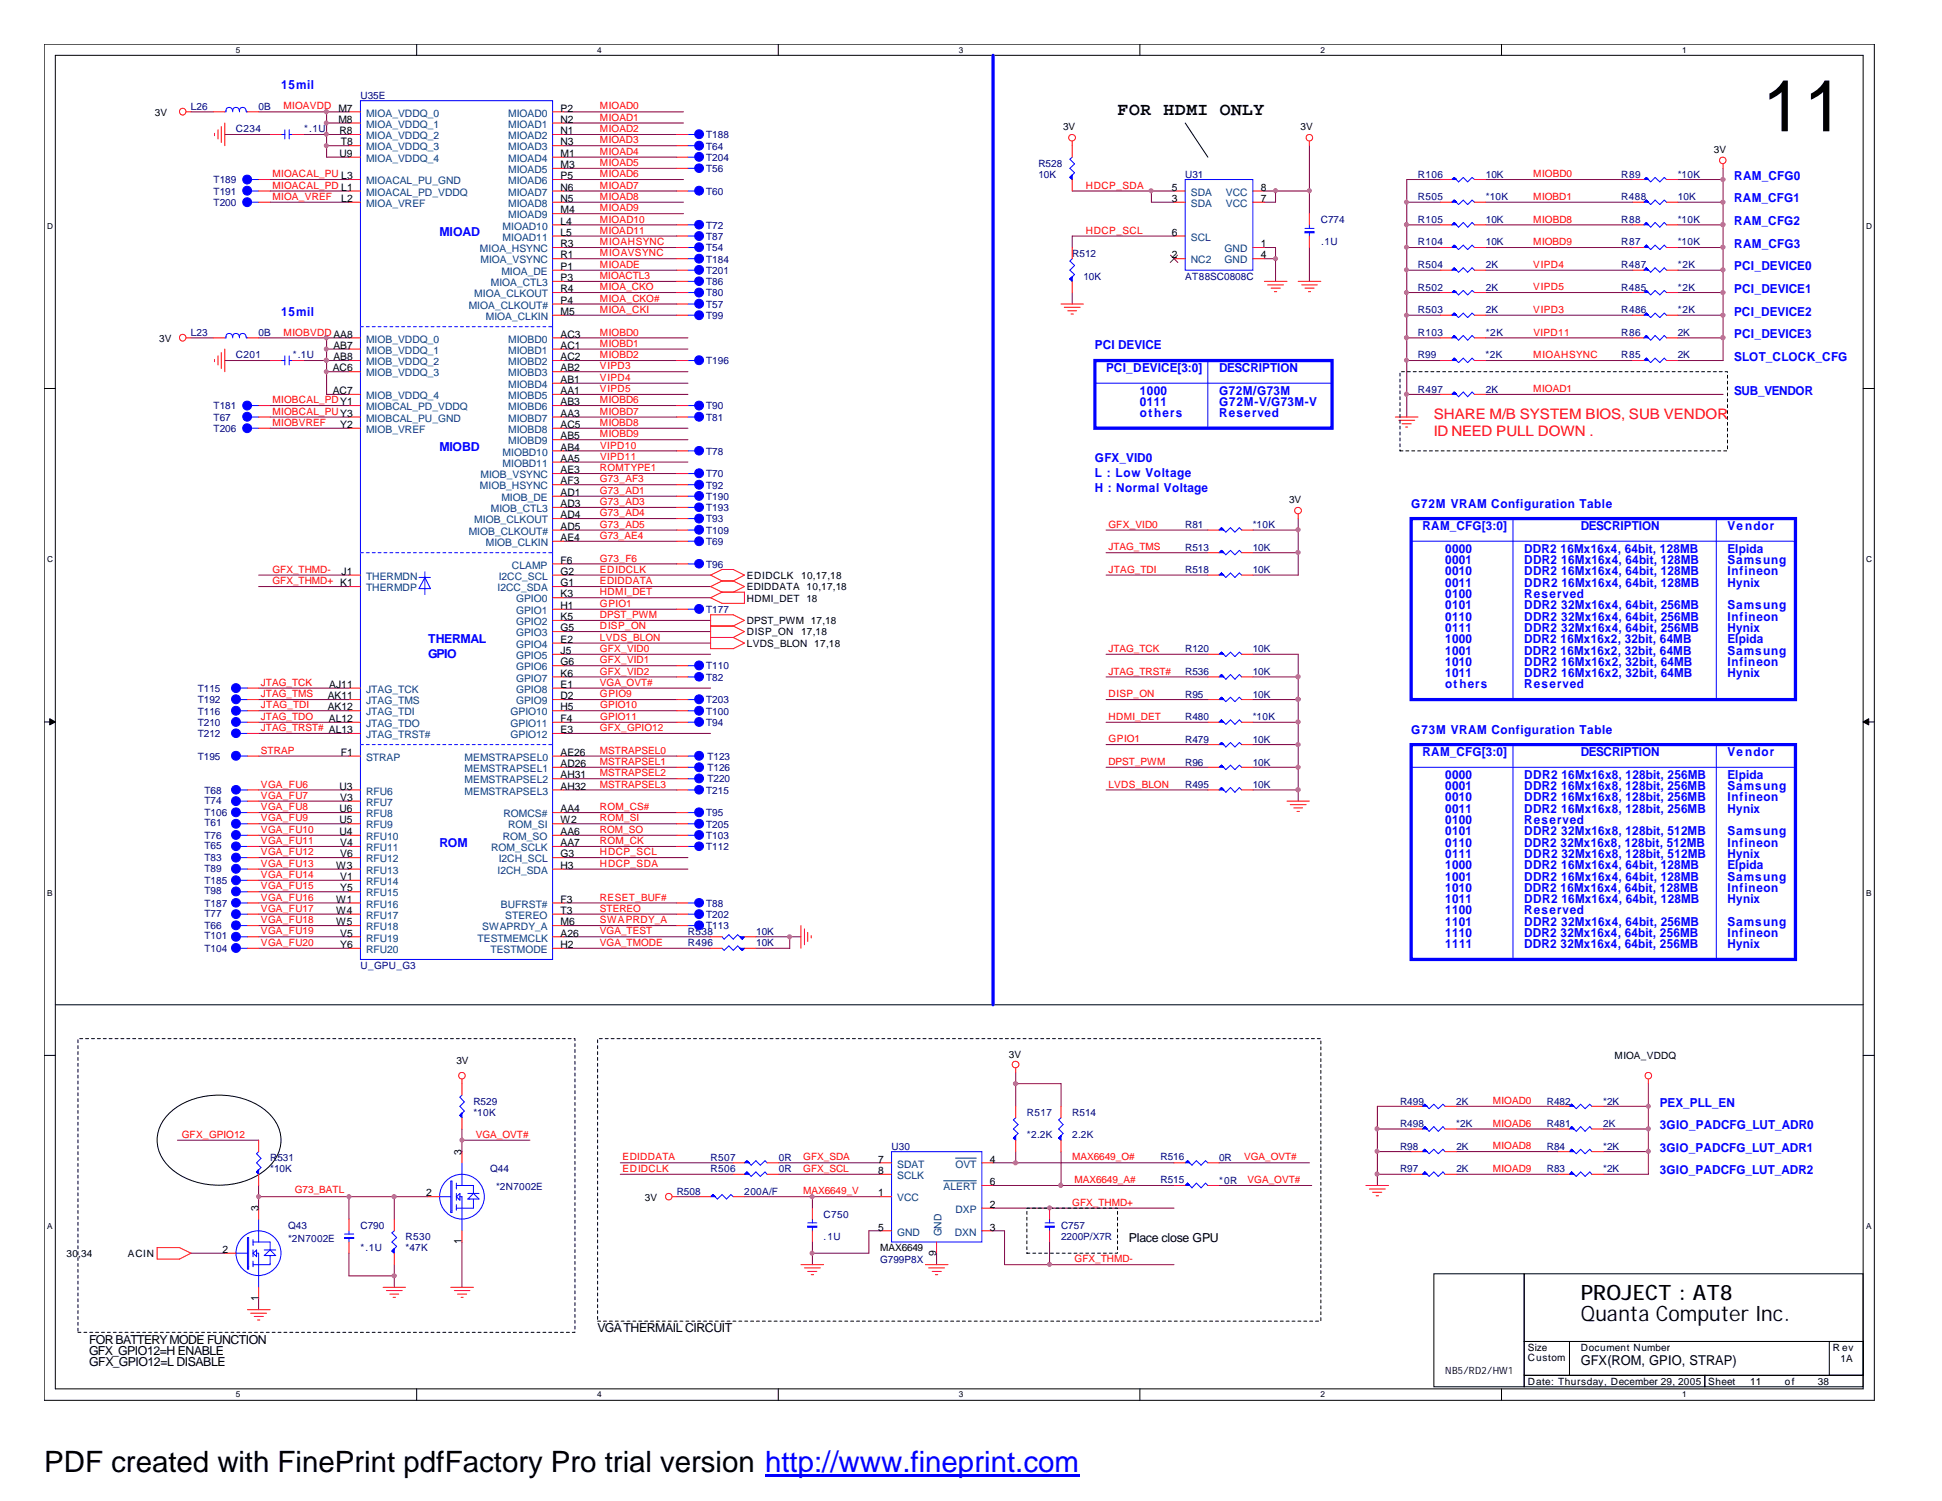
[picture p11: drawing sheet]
<svg xmlns="http://www.w3.org/2000/svg" width="279mm" height="216mm" viewBox="0 0 279 216" stroke-linecap="round" stroke-linejoin="round" font-family="sans-serif">
<defs><g id="words">
<text font-size="10.4" x="253.5" y="18.9">11</text>
<text font-size="4.2" x="6.3" y="211.7">PDF created with FinePrint pdfFactory Pro trial version http://www.fineprint.com</text>
<g font-size="3">
<text x="227.4" y="189.9">Quanta Computer Inc.</text>
<text x="227.4" y="187">PROJECT : AT8</text>
</g>
<text font-size="2.6" x="160.8" y="16.6">FOR HDMI ONLY</text>
<g font-size="2.1" fill="#f00">
<text x="206.3" y="60.2">SHARE M/B SYSTEM BIOS, SUB VENDOR</text>
<text x="206.3" y="62.7">ID NEED PULL DOWN .</text>
</g>
<text font-size="1.9" x="227.4" y="196.3">GFX(ROM, GPIO, STRAP)</text>
<g font-size="1.8" fill="#00f">
<text x="40.5" y="12.9">15mil</text>
<text x="249.5" y="29.1">RAM_CFG1</text>
<text x="249.5" y="25.9">RAM_CFG0</text>
<text x="63.2" y="34">MIOAD</text>
<text x="249.5" y="35.6">RAM_CFG3</text>
<text x="249.5" y="32.4">RAM_CFG2</text>
<text x="249.5" y="38.9">PCI_DEVICE0</text>
<text x="40.5" y="45.4">15mil</text>
<text x="249.5" y="45.4">PCI_DEVICE2</text>
<text x="249.5" y="42.1">PCI_DEVICE1</text>
<text x="157.5" y="50.2">PCI DEVICE</text>
<text x="159.1" y="53.5">PCI_DEVICE[3:0]</text>
<text x="175.4" y="53.5">DESCRIPTION</text>
<text x="249.5" y="51.9">SLOT_CLOCK_CFG</text>
<text x="249.5" y="48.6">PCI_DEVICE3</text>
<text x="164" y="58.4">0111</text>
<text x="164" y="56.8">1000</text>
<text x="164" y="60">others</text>
<text x="175.4" y="60">Reserved</text>
<text x="175.4" y="56.8">G72M/G73M</text>
<text x="175.4" y="58.4">G72M-V/G73M-V</text>
<text x="249.5" y="56.8">SUB_VENDOR</text>
<text x="63.2" y="64.9">MIOBD</text>
<text x="157.5" y="66.5">GFX_VID0</text>
<text x="157.5" y="68.6">L : Low Voltage</text>
<text x="157.5" y="70.7">H : Normal Voltage</text>
<text x="203" y="73">G72M VRAM Configuration Table</text>
<text x="204.6" y="76.2">RAM_CFG[3:0]</text>
<text x="227.4" y="76.2">DESCRIPTION</text>
<text x="248.5" y="76.2">Vendor</text>
<text x="207.9" y="81.2">0001</text>
<text x="207.9" y="79.5">0000</text>
<text x="207.9" y="82.8">0010</text>
<text x="219.3" y="79.5">DDR2 16Mx16x4, 64bit, 128MB</text>
<text x="219.3" y="82.8">DDR2 16Mx16x4, 64bit, 128MB</text>
<text x="219.3" y="81.2">DDR2 16Mx16x4, 64bit, 128MB</text>
<text x="248.5" y="81.2">Samsung</text>
<text x="248.5" y="79.5">Elpida</text>
<text x="248.5" y="82.8">Infineon</text>
<text x="207.9" y="89.3">0110</text>
<text x="207.9" y="87.6">0101</text>
<text x="207.9" y="86">0100</text>
<text x="207.9" y="84.4">0011</text>
<text x="219.3" y="86">Reserved</text>
<text x="219.3" y="87.6">DDR2 32Mx16x4, 64bit, 256MB</text>
<text x="219.3" y="84.4">DDR2 16Mx16x4, 64bit, 128MB</text>
<text x="219.3" y="89.3">DDR2 32Mx16x4, 64bit, 256MB</text>
<text x="248.5" y="84.4">Hynix</text>
<text x="248.5" y="87.6">Samsung</text>
<text x="248.5" y="89.3">Infineon</text>
<text x="61.6" y="92.5">THERMAL</text>
<text x="61.6" y="94.6">GPIO</text>
<text x="207.9" y="95.8">1010</text>
<text x="207.9" y="92.5">1000</text>
<text x="207.9" y="94.1">1001</text>
<text x="207.9" y="90.9">0111</text>
<text x="219.3" y="92.5">DDR2 16Mx16x2, 32bit, 64MB</text>
<text x="219.3" y="94.1">DDR2 16Mx16x2, 32bit, 64MB</text>
<text x="219.3" y="90.9">DDR2 32Mx16x4, 64bit, 256MB</text>
<text x="219.3" y="95.8">DDR2 16Mx16x2, 32bit, 64MB</text>
<text x="248.5" y="92.5">Elpida</text>
<text x="248.5" y="90.9">Hynix</text>
<text x="248.5" y="95.8">Infineon</text>
<text x="248.5" y="94.1">Samsung</text>
<text x="207.9" y="97.4">1011</text>
<text x="207.9" y="99">others</text>
<text x="219.3" y="99">Reserved</text>
<text x="219.3" y="97.4">DDR2 16Mx16x2, 32bit, 64MB</text>
<text x="248.5" y="97.4">Hynix</text>
<text x="203" y="105.5">G73M VRAM Configuration Table</text>
<text x="204.6" y="108.8">RAM_CFG[3:0]</text>
<text x="207.9" y="113.7">0001</text>
<text x="207.9" y="112">0000</text>
<text x="219.3" y="113.7">DDR2 16Mx16x8, 128bit, 256MB</text>
<text x="219.3" y="112">DDR2 16Mx16x8, 128bit, 256MB</text>
<text x="227.4" y="108.8">DESCRIPTION</text>
<text x="248.5" y="113.7">Samsung</text>
<text x="248.5" y="112">Elpida</text>
<text x="248.5" y="108.8">Vendor</text>
<text x="207.9" y="116.9">0011</text>
<text x="207.9" y="118.5">0100</text>
<text x="207.9" y="115.3">0010</text>
<text x="219.3" y="118.5">Reserved</text>
<text x="219.3" y="115.3">DDR2 16Mx16x8, 128bit, 256MB</text>
<text x="219.3" y="116.9">DDR2 16Mx16x8, 128bit, 256MB</text>
<text x="248.5" y="115.3">Infineon</text>
<text x="248.5" y="116.9">Hynix</text>
<text x="63.2" y="121.8">ROM</text>
<text x="207.9" y="120.1">0101</text>
<text x="207.9" y="121.8">0110</text>
<text x="207.9" y="125">1000</text>
<text x="207.9" y="123.4">0111</text>
<text x="219.3" y="125">DDR2 16Mx16x4, 64bit, 128MB</text>
<text x="219.3" y="121.8">DDR2 32Mx16x8, 128bit, 512MB</text>
<text x="219.3" y="120.1">DDR2 32Mx16x8, 128bit, 512MB</text>
<text x="219.3" y="123.4">DDR2 32Mx16x8, 128bit, 512MB</text>
<text x="248.5" y="120.1">Samsung</text>
<text x="248.5" y="123.4">Hynix</text>
<text x="248.5" y="121.8">Infineon</text>
<text x="248.5" y="125">Elpida</text>
<text x="207.9" y="128.3">1010</text>
<text x="207.9" y="126.7">1001</text>
<text x="207.9" y="131.5">1100</text>
<text x="207.9" y="129.9">1011</text>
<text x="219.3" y="126.7">DDR2 16Mx16x4, 64bit, 128MB</text>
<text x="219.3" y="129.9">DDR2 16Mx16x4, 64bit, 128MB</text>
<text x="219.3" y="128.3">DDR2 16Mx16x4, 64bit, 128MB</text>
<text x="219.3" y="131.5">Reserved</text>
<text x="248.5" y="126.7">Samsung</text>
<text x="248.5" y="128.3">Infineon</text>
<text x="248.5" y="129.9">Hynix</text>
<text x="207.9" y="136.4">1111</text>
<text x="207.9" y="133.1">1101</text>
<text x="207.9" y="134.8">1110</text>
<text x="219.3" y="136.4">DDR2 32Mx16x4, 64bit, 256MB</text>
<text x="219.3" y="133.1">DDR2 32Mx16x4, 64bit, 256MB</text>
<text x="219.3" y="134.8">DDR2 32Mx16x4, 64bit, 256MB</text>
<text x="248.5" y="133.1">Samsung</text>
<text x="248.5" y="134.8">Infineon</text>
<text x="248.5" y="136.4">Hynix</text>
<text x="238.8" y="159.2">PEX_PLL_EN</text>
<text x="238.8" y="162.4">3GIO_PADCFG_LUT_ADR0</text>
<text x="238.8" y="165.7">3GIO_PADCFG_LUT_ADR1</text>
<text x="238.8" y="168.9">3GIO_PADCFG_LUT_ADR2</text>
</g>
<g font-size="1.8">
<text x="162.4" y="178.6">Place close GPU</text>
<text x="86" y="191.6">VGATHERMAIL CIRCUIT</text>
<text x="12.8" y="193.3">FOR BATTERYMODE FUNCTION</text>
<text x="12.8" y="194.9">GFX_GPIO12=H ENABLE</text>
<text x="12.8" y="196.5">GFX_GPIO12=L DISABLE</text>
</g>
<g font-size="1.5">
<text x="48.7" y="17.7">M8</text>
<text x="80.6" y="16">P2</text>
<text x="80.6" y="17.7">N2</text>
<text x="48.9" y="19.3">R8</text>
<text x="48.9" y="22.6">U9</text>
<text x="49" y="20.9">T8</text>
<text x="80.6" y="19.3">N1</text>
<text x="80.6" y="20.9">N3</text>
<text x="80.6" y="22.6">M1</text>
<text x="49.1" y="29">L2</text>
<text x="80.6" y="24.2">M3</text>
<text x="80.6" y="25.8">P5</text>
<text x="80.6" y="27.4">N6</text>
<text x="80.6" y="29">N5</text>
<text x="168.6" y="29">3</text>
<text x="168.6" y="27.4">5</text>
<text x="181.4" y="29">7</text>
<text x="181.4" y="27.4">8</text>
<text x="80.6" y="30.7">M4</text>
<text x="80.6" y="32.3">L4</text>
<text x="80.6" y="33.9">L5</text>
<text x="80.6" y="35.6">R3</text>
<text x="168.6" y="33.9">6</text>
<text x="181.4" y="35.6">1</text>
<text x="80.6" y="38.8">P1</text>
<text x="80.6" y="37.2">R1</text>
<text x="80.6" y="40.4">P3</text>
<text x="168.6" y="37.2">2</text>
<text x="181.4" y="37.2">4</text>
<text x="80.6" y="45.3">M5</text>
<text x="80.6" y="42">R4</text>
<text x="80.6" y="43.7">P4</text>
<text x="47.9" y="53.4">AC6</text>
<text x="48" y="50.2">AB7</text>
<text x="48" y="51.8">AB8</text>
<text x="80.6" y="48.6">AC3</text>
<text x="80.6" y="50.2">AC1</text>
<text x="80.6" y="51.8">AC2</text>
<text x="80.6" y="53.4">AB2</text>
<text x="47.9" y="56.7">AC7</text>
<text x="80.6" y="55.1">AB1</text>
<text x="80.6" y="56.7">AA1</text>
<text x="80.6" y="58.3">AB3</text>
<text x="80.6" y="59.9">AA3</text>
<text x="48.9" y="61.6">Y2</text>
<text x="80.6" y="61.6">AC5</text>
<text x="80.6" y="63.2">AB5</text>
<text x="80.6" y="64.8">AB4</text>
<text x="80.6" y="71.3">AD1</text>
<text x="80.6" y="66.4">AA5</text>
<text x="80.6" y="68.1">AE3</text>
<text x="80.6" y="69.7">AF3</text>
<text x="80.6" y="77.8">AE4</text>
<text x="80.6" y="72.9">AD3</text>
<text x="80.6" y="74.5">AD4</text>
<text x="80.6" y="76.2">AD5</text>
<text x="49.1" y="82.7">J1</text>
<text x="80.6" y="82.7">G2</text>
<text x="80.6" y="81.1">F6</text>
<text x="80.6" y="85.9">K3</text>
<text x="80.6" y="87.6">H1</text>
<text x="80.6" y="89.2">K5</text>
<text x="80.6" y="84.3">G1</text>
<text x="80.6" y="90.8">G5</text>
<text x="80.6" y="92.5">E2</text>
<text x="80.6" y="94.1">J5</text>
<text x="80.6" y="95.7">G6</text>
<text x="47.2" y="100.6">AK11</text>
<text x="47.4" y="98.9">AJ11</text>
<text x="80.6" y="97.3">K6</text>
<text x="80.6" y="98.9">E1</text>
<text x="80.6" y="100.6">D2</text>
<text x="47.2" y="102.2">AK12</text>
<text x="47.3" y="103.8">AL12</text>
<text x="80.6" y="102.2">H5</text>
<text x="80.6" y="103.8">F4</text>
<text x="80.6" y="105.5">E3</text>
<text x="48.9" y="113.6">U3</text>
<text x="49" y="108.7">F1</text>
<text x="80.6" y="108.7">AE26</text>
<text x="80.6" y="110.3">AD26</text>
<text x="80.6" y="112">AH31</text>
<text x="80.6" y="113.6">AH32</text>
<text x="48.9" y="116.8">U6</text>
<text x="48.9" y="118.4">U5</text>
<text x="48.9" y="115.2">V3</text>
<text x="80.6" y="116.8">AA4</text>
<text x="80.6" y="118.4">W2</text>
<text x="48.4" y="125">W3</text>
<text x="48.9" y="120.1">U4</text>
<text x="48.9" y="121.7">V4</text>
<text x="48.9" y="123.3">V6</text>
<text x="80.6" y="123.3">G3</text>
<text x="80.6" y="120.1">AA6</text>
<text x="80.6" y="121.7">AA7</text>
<text x="80.6" y="125">H3</text>
<text x="48.4" y="129.8">W1</text>
<text x="48.4" y="131.4">W4</text>
<text x="48.9" y="126.6">V1</text>
<text x="48.9" y="128.2">Y5</text>
<text x="80.6" y="131.4">T3</text>
<text x="80.6" y="129.8">F3</text>
<text x="48.4" y="133.1">W5</text>
<text x="48.9" y="134.7">V5</text>
<text x="48.9" y="136.4">Y6</text>
<text x="80.6" y="133.1">M6</text>
<text x="80.6" y="134.7">A26</text>
<text x="80.6" y="136.4">H2</text>
<text x="66.4" y="166.1" transform="rotate(-90 66.4 166.1)">3</text>
<text x="126.3" y="167.2">7</text>
<text x="142.4" y="167.2">4</text>
<text x="61.3" y="172.1">2</text>
<text x="126.3" y="172.1">1</text>
<text x="126.3" y="168.9">8</text>
<text x="142.4" y="170.5">6</text>
<text x="142.4" y="173.7">2</text>
<text x="37.2" y="174.2" transform="rotate(-90 37.2 174.2)">3</text>
<text x="66.4" y="179" transform="rotate(-90 66.4 179)">1</text>
<text x="126.3" y="177">5</text>
<text x="142.4" y="177">3</text>
<text x="32" y="180.2">2</text>
<text x="134.7" y="180.6" transform="rotate(-90 134.7 180.6)">9</text>
<text x="37.2" y="187.1" transform="rotate(-90 37.2 187.1)">1</text>
</g>
<g font-size="1.5" fill="#004080">
<text x="52.7" y="16.8">MIOA_VDDQ_0</text>
<text x="73.1" y="16.8">MIOAD0</text>
<text x="52.7" y="18.4">MIOA_VDDQ_1</text>
<text x="52.7" y="20">MIOA_VDDQ_2</text>
<text x="52.7" y="21.6">MIOA_VDDQ_3</text>
<text x="52.7" y="23.3">MIOA_VDDQ_4</text>
<text x="73.1" y="18.4">MIOAD1</text>
<text x="73.1" y="20">MIOAD2</text>
<text x="73.1" y="21.6">MIOAD3</text>
<text x="73.1" y="23.3">MIOAD4</text>
<text x="52.7" y="28.2">MIOACAL_PD_VDDQ</text>
<text x="52.7" y="26.5">MIOACAL_PU_GND</text>
<text x="52.7" y="29.8">MIOA_VREF</text>
<text x="73.1" y="24.9">MIOAD5</text>
<text x="73.1" y="26.5">MIOAD6</text>
<text x="73.1" y="28.2">MIOAD7</text>
<text x="73.1" y="29.8">MIOAD8</text>
<text x="171.3" y="29.8">SDA</text>
<text x="171.3" y="28.2">SDA</text>
<text x="176.4" y="29.8">VCC</text>
<text x="176.4" y="28.2">VCC</text>
<text x="72.3" y="33">MIOAD10</text>
<text x="72.3" y="34.6">MIOAD11</text>
<text x="73.1" y="31.4">MIOAD9</text>
<text x="171.3" y="34.6">SCL</text>
<text x="69" y="36.3">MIOA_HSYNC</text>
<text x="69.1" y="37.9">MIOA_VSYNC</text>
<text x="70.6" y="41.1">MIOA_CTL3</text>
<text x="72.1" y="39.5">MIOA_DE</text>
<text x="171.3" y="37.9">NC2</text>
<text x="176.2" y="36.3">GND</text>
<text x="176.2" y="37.9">GND</text>
<text x="67.4" y="44.4">MIOA_CLKOUT#</text>
<text x="68.2" y="42.8">MIOA_CLKOUT</text>
<text x="69.9" y="46">MIOA_CLKIN</text>
<text x="52.7" y="49.3">MIOB_VDDQ_0</text>
<text x="52.7" y="50.9">MIOB_VDDQ_1</text>
<text x="52.7" y="52.5">MIOB_VDDQ_2</text>
<text x="73.1" y="49.3">MIOBD0</text>
<text x="73.1" y="50.9">MIOBD1</text>
<text x="73.1" y="52.5">MIOBD2</text>
<text x="52.7" y="54.1">MIOB_VDDQ_3</text>
<text x="52.7" y="57.4">MIOB_VDDQ_4</text>
<text x="52.7" y="59">MIOBCAL_PD_VDDQ</text>
<text x="73.1" y="54.1">MIOBD3</text>
<text x="73.1" y="55.8">MIOBD4</text>
<text x="73.1" y="57.4">MIOBD5</text>
<text x="73.1" y="59">MIOBD6</text>
<text x="52.7" y="60.7">MIOBCAL_PU_GND</text>
<text x="52.7" y="62.3">MIOB_VREF</text>
<text x="72.3" y="65.5">MIOBD10</text>
<text x="73.1" y="60.7">MIOBD7</text>
<text x="73.1" y="62.3">MIOBD8</text>
<text x="73.1" y="63.9">MIOBD9</text>
<text x="69" y="70.4">MIOB_HSYNC</text>
<text x="69.1" y="68.8">MIOB_VSYNC</text>
<text x="72.3" y="67.1">MIOBD11</text>
<text x="67.4" y="76.9">MIOB_CLKOUT#</text>
<text x="68.2" y="75.3">MIOB_CLKOUT</text>
<text x="70.6" y="73.7">MIOB_CTL3</text>
<text x="72.1" y="72.1">MIOB_DE</text>
<text x="52.7" y="83.4">THERMDN</text>
<text x="69.9" y="78.5">MIOB_CLKIN</text>
<text x="71.8" y="83.4">I2CC_SCL</text>
<text x="73.7" y="81.8">CLAMP</text>
<text x="52.7" y="85">THERMDP</text>
<text x="71.6" y="85">I2CC_SDA</text>
<text x="74.3" y="86.7">GPIO0</text>
<text x="74.3" y="88.3">GPIO1</text>
<text x="74.3" y="89.9">GPIO2</text>
<text x="74.3" y="91.5">GPIO3</text>
<text x="74.3" y="93.2">GPIO4</text>
<text x="74.3" y="94.8">GPIO5</text>
<text x="52.7" y="99.7">JTAG_TCK</text>
<text x="52.7" y="101.3">JTAG_TMS</text>
<text x="74.3" y="96.4">GPIO6</text>
<text x="74.3" y="98">GPIO7</text>
<text x="74.3" y="99.7">GPIO8</text>
<text x="74.3" y="101.3">GPIO9</text>
<text x="52.7" y="102.9">JTAG_TDI</text>
<text x="52.7" y="104.6">JTAG_TDO</text>
<text x="52.7" y="106.2">JTAG_TRST#</text>
<text x="73.4" y="102.9">GPIO10</text>
<text x="73.4" y="104.6">GPIO11</text>
<text x="73.4" y="106.2">GPIO12</text>
<text x="52.7" y="109.4">STRAP</text>
<text x="66.8" y="109.4">MEMSTRAPSEL0</text>
<text x="66.8" y="111">MEMSTRAPSEL1</text>
<text x="66.8" y="112.7">MEMSTRAPSEL2</text>
<text x="52.7" y="114.3">RFU6</text>
<text x="52.7" y="115.9">RFU7</text>
<text x="52.7" y="117.6">RFU8</text>
<text x="52.7" y="119.2">RFU9</text>
<text x="66.8" y="114.3">MEMSTRAPSEL3</text>
<text x="72.4" y="117.6">ROMCS#</text>
<text x="73.1" y="119.2">ROM_SI</text>
<text x="52.7" y="120.8">RFU10</text>
<text x="52.7" y="122.4">RFU11</text>
<text x="52.7" y="124">RFU12</text>
<text x="52.7" y="125.7">RFU13</text>
<text x="70.7" y="122.4">ROM_SCLK</text>
<text x="71.6" y="125.7">I2CH_SDA</text>
<text x="71.8" y="124">I2CH_SCL</text>
<text x="72.3" y="120.8">ROM_SO</text>
<text x="52.7" y="127.3">RFU14</text>
<text x="52.7" y="128.9">RFU15</text>
<text x="52.7" y="130.6">RFU16</text>
<text x="72.1" y="130.6">BUFRST#</text>
<text x="52.7" y="132.2">RFU17</text>
<text x="52.7" y="133.8">RFU18</text>
<text x="52.7" y="135.4">RFU19</text>
<text x="52.7" y="137.1">RFU20</text>
<text x="68.7" y="135.4">TESTMEMCLK</text>
<text x="69.4" y="133.8">SWAPRDY_A</text>
<text x="70.6" y="137.1">TESTMODE</text>
<text x="72.7" y="132.2">STEREO</text>
<text x="129.1" y="167.9">SDAT</text>
<text x="137.5" y="167.9">OVT</text>
<text x="129.1" y="172.8">VCC</text>
<text x="129.1" y="169.6">SCLK</text>
<text x="135.8" y="171.2">ALERT</text>
<text x="129.1" y="177.7">GND</text>
<text x="135.5" y="177.8" transform="rotate(-90 135.5 177.8)">GND</text>
<text x="137.4" y="177.7">DXN</text>
<text x="137.5" y="174.5">DXP</text>
</g>
<g font-size="1.4">
<text x="22.3" y="16.6">3V</text>
<text x="153" y="18.8">3V</text>
<text x="187.1" y="18.8">3V</text>
<text x="246.6" y="22">3V</text>
<text x="22.9" y="49.1">3V</text>
<text x="185.5" y="72.4">3V</text>
<text x="107.4" y="83.3">EDIDCLK</text>
<text x="115.3" y="83.3">10,17,18</text>
<text x="107.4" y="86.5">HDMI_DET 18</text>
<text x="107.4" y="89.8">DPST_PWM 17,18</text>
<text x="107.4" y="84.9">EDIDDATA 10,17,18</text>
<text x="107.4" y="93">LVDS_BLON 17,18</text>
<text x="107.4" y="91.4">DISP_ON</text>
<text x="115.2" y="91.4">17,18</text>
<text x="65.7" y="153">3V</text>
<text x="145.2" y="152.2">3V</text>
<text x="232.3" y="152.4">MIOA_VDDQ</text>
<text x="92.8" y="172.7">3V</text>
<text x="9.6" y="180.8">30</text>
<text x="11.3" y="180.8">,34</text>
<text x="18.4" y="180.8">ACIN</text>
<text x="126.6" y="180">MAX6649</text>
<text x="207.9" y="197.6">NB5/RD2/HW1</text>
<text x="219.8" y="195.7">Custom</text>
<text x="219.8" y="194.3">Size</text>
<text x="227.4" y="194.3">Document Number</text>
<text x="263.7" y="194.3">R ev</text>
<text x="264.8" y="195.9">1A</text>
<text x="219.8" y="199.2">Date: Thursday, December 29, 2005 Sheet</text>
<text x="251.8" y="199.2">11</text>
<text x="256.8" y="199.2">of</text>
<text x="261.5" y="199.2">38</text>
</g>
<g font-size="1.4" fill="#000080">
<text x="27.5" y="15.8">L26</text>
<text x="37.2" y="15.8">0B</text>
<text x="51.9" y="14.2">U35E</text>
<text x="34" y="19">C234</text>
<text x="43.8" y="19">*.1U</text>
<text x="101.6" y="23.1">T204</text>
<text x="101.6" y="19.9">T188</text>
<text x="101.6" y="21.5">T64</text>
<text x="149.4" y="24">R528</text>
<text x="30.7" y="28">T191</text>
<text x="30.7" y="29.6">T200</text>
<text x="30.7" y="26.4">T189</text>
<text x="101.6" y="24.8">T56</text>
<text x="101.6" y="28">T60</text>
<text x="149.4" y="25.6">10K</text>
<text x="170.5" y="25.6">U31</text>
<text x="204" y="25.6">R106</text>
<text x="204" y="28.8">R505</text>
<text x="213.8" y="25.6">10K</text>
<text x="213.8" y="28.8">*10K</text>
<text x="233.3" y="28.8">R488</text>
<text x="233.3" y="25.6">R89</text>
<text x="241.4" y="25.6">*10K</text>
<text x="241.4" y="28.8">10K</text>
<text x="101.6" y="32.9">T72</text>
<text x="101.6" y="34.5">T87</text>
<text x="190" y="32.1">C774</text>
<text x="190.1" y="35.3">.1U</text>
<text x="204" y="32.1">R105</text>
<text x="204" y="35.3">R104</text>
<text x="213.8" y="32.1">10K</text>
<text x="213.8" y="35.3">10K</text>
<text x="233.3" y="35.3">R87</text>
<text x="233.3" y="32.1">R88</text>
<text x="241.4" y="35.3">*10K</text>
<text x="241.4" y="32.1">*10K</text>
<text x="101.6" y="39.4">T201</text>
<text x="101.6" y="36.2">T54</text>
<text x="101.6" y="37.8">T184</text>
<text x="101.6" y="41">T86</text>
<text x="154.3" y="37">R512</text>
<text x="155.9" y="40.2">10K</text>
<text x="170.5" y="40.2">AT88SC0808C</text>
<text x="204" y="41.8">R502</text>
<text x="204" y="38.6">R504</text>
<text x="213.8" y="41.8">2K</text>
<text x="213.8" y="38.6">2K</text>
<text x="233.3" y="41.8">R485</text>
<text x="233.3" y="38.6">R487</text>
<text x="241.4" y="41.8">*2K</text>
<text x="241.4" y="38.6">*2K</text>
<text x="101.6" y="45.9">T99</text>
<text x="101.6" y="42.6">T80</text>
<text x="101.6" y="44.3">T57</text>
<text x="204" y="45.1">R503</text>
<text x="213.8" y="45.1">2K</text>
<text x="233.3" y="45.1">R486</text>
<text x="241.4" y="45.1">*2K</text>
<text x="27.5" y="48.3">L23</text>
<text x="34" y="51.6">C201</text>
<text x="37.2" y="48.3">0B</text>
<text x="42.1" y="51.6">*.1U</text>
<text x="101.6" y="52.4">T196</text>
<text x="204" y="48.3">R103</text>
<text x="204" y="51.6">R99</text>
<text x="213.7" y="51.6">*2K</text>
<text x="213.8" y="48.3">*2K</text>
<text x="233.3" y="51.6">R85</text>
<text x="233.3" y="48.3">R86</text>
<text x="241.4" y="51.6">2K</text>
<text x="241.4" y="48.3">2K</text>
<text x="30.7" y="58.9">T181</text>
<text x="101.6" y="58.9">T90</text>
<text x="204" y="56.5">R497</text>
<text x="213.8" y="56.5">2K</text>
<text x="30.7" y="60.5">T67</text>
<text x="30.7" y="62.1">T206</text>
<text x="101.6" y="65.4">T78</text>
<text x="101.6" y="60.5">T81</text>
<text x="101.6" y="71.9">T190</text>
<text x="101.6" y="70.3">T92</text>
<text x="101.6" y="68.7">T70</text>
<text x="101.6" y="75.1">T93</text>
<text x="101.6" y="73.5">T193</text>
<text x="101.6" y="76.8">T109</text>
<text x="170.5" y="75.9">R81</text>
<text x="180.2" y="75.9">*10K</text>
<text x="101.6" y="81.7">T96</text>
<text x="101.6" y="78.4">T69</text>
<text x="170.5" y="79.2">R513</text>
<text x="170.5" y="82.5">R518</text>
<text x="180.2" y="79.2">10K</text>
<text x="180.2" y="82.5">10K</text>
<text x="101.6" y="88.1">T177</text>
<text x="170.5" y="93.9">R120</text>
<text x="180.2" y="93.9">10K</text>
<text x="28.4" y="99.5">T115</text>
<text x="28.4" y="101.2">T192</text>
<text x="101.6" y="101.2">T203</text>
<text x="101.6" y="97.9">T82</text>
<text x="101.6" y="96.3">T110</text>
<text x="170.5" y="97.1">R536</text>
<text x="170.5" y="100.3">R95</text>
<text x="180.2" y="97.1">10K</text>
<text x="180.2" y="100.3">10K</text>
<text x="28.4" y="106">T212</text>
<text x="28.4" y="104.4">T210</text>
<text x="28.4" y="102.8">T116</text>
<text x="101.6" y="102.8">T100</text>
<text x="101.6" y="104.4">T94</text>
<text x="170.5" y="106.8">R479</text>
<text x="170.5" y="103.6">R480</text>
<text x="180.2" y="106.8">10K</text>
<text x="180.2" y="103.6">*10K</text>
<text x="28.4" y="109.3">T195</text>
<text x="101.8" y="110.9">T126</text>
<text x="101.8" y="109.3">T123</text>
<text x="101.8" y="112.5">T220</text>
<text x="170.5" y="110.1">R96</text>
<text x="170.5" y="113.4">R495</text>
<text x="180.2" y="113.4">10K</text>
<text x="180.2" y="110.1">10K</text>
<text x="29.4" y="115.6">T74</text>
<text x="29.4" y="117.4">T106</text>
<text x="29.4" y="114.2">T68</text>
<text x="29.4" y="118.9">T61</text>
<text x="101.6" y="119">T205</text>
<text x="101.6" y="114.2">T215</text>
<text x="101.6" y="117.4">T95</text>
<text x="29.4" y="122.1">T65</text>
<text x="29.4" y="123.9">T83</text>
<text x="29.4" y="120.6">T76</text>
<text x="29.4" y="125.4">T89</text>
<text x="101.6" y="122.3">T112</text>
<text x="101.6" y="120.6">T103</text>
<text x="29.4" y="128.7">T98</text>
<text x="29.4" y="131.9">T77</text>
<text x="29.4" y="130.4">T187</text>
<text x="29.4" y="127.2">T185</text>
<text x="101.6" y="130.4">T88</text>
<text x="29.4" y="136.9">T104</text>
<text x="29.4" y="133.7">T66</text>
<text x="29.4" y="135.1">T101</text>
<text x="99" y="136.1">R496</text>
<text x="99" y="134.5">R538</text>
<text x="101.6" y="132">T202</text>
<text x="101.6" y="133.7">T113</text>
<text x="108.8" y="136.1">10K</text>
<text x="108.8" y="134.5">10K</text>
<text x="51.9" y="139.4">U_GPU_G3</text>
<text x="68.1" y="158.9">R529</text>
<text x="68.1" y="160.5">*10K</text>
<text x="147.7" y="160.5">R517</text>
<text x="154.3" y="160.5">R514</text>
<text x="201.4" y="158.9">R499</text>
<text x="209.5" y="158.9">2K</text>
<text x="222.5" y="158.9">R482</text>
<text x="230.6" y="158.9">*2K</text>
<text x="38.9" y="167">R531</text>
<text x="102.2" y="167">R507</text>
<text x="112" y="167">0R</text>
<text x="128.3" y="165.4">U30</text>
<text x="147.7" y="163.7">*2.2K</text>
<text x="154.3" y="163.7">2.2K</text>
<text x="167" y="166.8">R516</text>
<text x="175.4" y="167">0R</text>
<text x="201.4" y="165.4">R98</text>
<text x="201.4" y="162.1">R498</text>
<text x="209.5" y="162.1">*2K</text>
<text x="209.5" y="165.4">2K</text>
<text x="222.5" y="165.4">R84</text>
<text x="222.5" y="162.1">R481</text>
<text x="230.6" y="162.1">2K</text>
<text x="230.7" y="165.4">*2K</text>
<text x="38.9" y="168.6">*10K</text>
<text x="70.5" y="168.6">Q44</text>
<text x="71.4" y="171.2">*2N7002E</text>
<text x="97.4" y="171.9">R508</text>
<text x="102.2" y="168.6">R506</text>
<text x="107.1" y="171.9">200A/F</text>
<text x="112" y="168.6">0R</text>
<text x="167" y="170.1">R515</text>
<text x="175.4" y="170.3">*0R</text>
<text x="201.4" y="168.6">R97</text>
<text x="209.5" y="168.6">2K</text>
<text x="222.5" y="168.6">R83</text>
<text x="230.7" y="168.6">*2K</text>
<text x="41.4" y="176.7">Q43</text>
<text x="41.4" y="178.7">*2N7002E</text>
<text x="51.9" y="176.7">C790</text>
<text x="58.3" y="178.4">R530</text>
<text x="118.5" y="175.1">C750</text>
<text x="118.5" y="178.4">.1U</text>
<text x="152.7" y="176.7">C757</text>
<text x="152.7" y="178.4">2200P/X7R</text>
<text x="51.9" y="180">*.1U</text>
<text x="58.3" y="180">*47K</text>
<text x="126.6" y="181.6">G799P8X</text>
</g>
<g font-size="1.4" fill="#f00">
<text x="40.8" y="15.7">MIOAVDD M7</text>
<text x="86.3" y="17.4">MIOAD1</text>
<text x="86.3" y="15.7">MIOAD0</text>
<text x="86.3" y="23.9">MIOAD5</text>
<text x="86.3" y="22.3">MIOAD4</text>
<text x="86.3" y="20.6">MIOAD3</text>
<text x="86.3" y="19">MIOAD2</text>
<text x="39.2" y="27.1">MIOACAL_PD L1</text>
<text x="39.2" y="25.5">MIOACAL_PU L3</text>
<text x="39.2" y="28.7">MIOA_VREF</text>
<text x="86.3" y="28.7">MIOAD8</text>
<text x="86.3" y="25.5">MIOAD6</text>
<text x="86.3" y="27.1">MIOAD7</text>
<text x="156.2" y="27.1">HDCP_SDA</text>
<text x="220.6" y="28.7">MIOBD1</text>
<text x="220.6" y="25.5">MIOBD0</text>
<text x="86.3" y="35.3">MIOAHSYNC</text>
<text x="86.3" y="33.6">MIOAD11</text>
<text x="86.3" y="32">MIOAD10</text>
<text x="86.3" y="30.4">MIOAD9</text>
<text x="156.2" y="33.6">HDCP_SCL</text>
<text x="220.6" y="35.3">MIOBD9</text>
<text x="220.6" y="32">MIOBD8</text>
<text x="86.3" y="40.1">MIOACTL3</text>
<text x="86.3" y="38.5">MIOADE</text>
<text x="86.3" y="41.7">MIOA_CKO</text>
<text x="86.3" y="36.9">MIOAVSYNC</text>
<text x="220.6" y="38.5">VIPD4</text>
<text x="220.6" y="41.7">VIPD5</text>
<text x="86.3" y="45">MIOA_CKI</text>
<text x="86.3" y="43.4">MIOA_CKO#</text>
<text x="220.6" y="45">VIPD3</text>
<text x="40.8" y="48.3">MIOBVDD AA8</text>
<text x="86.3" y="48.3">MIOBD0</text>
<text x="86.3" y="49.9">MIOBD1</text>
<text x="86.3" y="51.5">MIOBD2</text>
<text x="86.3" y="53.1">VIPD3</text>
<text x="220.6" y="51.5">MIOAHSYNC</text>
<text x="220.6" y="48.3">VIPD11</text>
<text x="39.2" y="58">MIOBCAL_PDY1</text>
<text x="39.2" y="59.6">MIOBCAL_PUY3</text>
<text x="86.3" y="59.6">MIOBD7</text>
<text x="86.3" y="54.8">VIPD4</text>
<text x="86.3" y="56.4">VIPD5</text>
<text x="86.3" y="58">MIOBD6</text>
<text x="220.6" y="56.4">MIOAD1</text>
<text x="39.2" y="61.3">MIOBVREF</text>
<text x="86.3" y="62.9">MIOBD9</text>
<text x="86.3" y="61.3">MIOBD8</text>
<text x="86.4" y="64.5">VIPD10</text>
<text x="86.3" y="71">G73_AD1</text>
<text x="86.3" y="67.8">ROMTYPE1</text>
<text x="86.3" y="69.4">G73_AF3</text>
<text x="86.4" y="66.1">VIPD11</text>
<text x="86.3" y="74.3">G73_AD4</text>
<text x="86.3" y="77.5">G73_AE4</text>
<text x="86.3" y="72.6">G73_AD3</text>
<text x="86.3" y="75.9">G73_AD5</text>
<text x="159.5" y="75.9">GFX_VID0</text>
<text x="39.2" y="82.4">GFX_THMD-</text>
<text x="86.3" y="82.4">EDIDCLK</text>
<text x="86.3" y="80.8">G73_F6</text>
<text x="159.5" y="79.2">JTAG_TMS</text>
<text x="159.5" y="82.4">JTAG_TDI</text>
<text x="39.2" y="84">GFX_THMD+ K1</text>
<text x="86.3" y="84">EDIDDATA</text>
<text x="86.3" y="88.9">DPST_PWM</text>
<text x="86.3" y="87.3">GPIO1</text>
<text x="86.3" y="85.6">HDMI_DET</text>
<text x="86.3" y="93.8">GFX_VID0</text>
<text x="86.3" y="92.2">LVDS_BLON</text>
<text x="86.3" y="95.4">GFX_VID1</text>
<text x="86.3" y="90.5">DISP_ON</text>
<text x="159.5" y="93.8">JTAG_TCK</text>
<text x="37.5" y="101.9">JTAG_TDI</text>
<text x="37.5" y="98.6">JTAG_TCK</text>
<text x="37.5" y="100.3">JTAG_TMS</text>
<text x="86.3" y="100.3">GPIO9</text>
<text x="86.3" y="97">GFX_VID2</text>
<text x="86.3" y="98.6">VGA_OVT#</text>
<text x="86.4" y="101.9">GPIO10</text>
<text x="159.5" y="100.3">DISP_ON</text>
<text x="159.5" y="97">JTAG_TRST#</text>
<text x="37.5" y="105.2">JTAG_TRST# AL13</text>
<text x="37.5" y="103.5">JTAG_TDO</text>
<text x="86.3" y="105.2">GFX_GPIO12</text>
<text x="86.4" y="103.5">GPIO11</text>
<text x="159.5" y="103.5">HDMI_DET</text>
<text x="159.5" y="106.8">GPIO1</text>
<text x="37.5" y="113.3">VGA_FU6</text>
<text x="37.5" y="108.4">STRAP</text>
<text x="86.3" y="110">MSTRAPSEL1</text>
<text x="86.3" y="108.4">MSTRAPSEL0</text>
<text x="86.3" y="113.3">MSTRAPSEL3</text>
<text x="86.3" y="111.7">MSTRAPSEL2</text>
<text x="159.5" y="110">DPST_PWM</text>
<text x="159.5" y="113.3">LVDS_BLON</text>
<text x="37.5" y="119.8">VGA_FU10</text>
<text x="37.5" y="118.2">VGA_FU9</text>
<text x="37.5" y="116.5">VGA_FU8</text>
<text x="37.5" y="114.9">VGA_FU7</text>
<text x="86.3" y="118.2">ROM_SI</text>
<text x="86.3" y="116.5">ROM_CS#</text>
<text x="86.3" y="119.8">ROM_SO</text>
<text x="37.5" y="124.7">VGA_FU13</text>
<text x="37.5" y="123">VGA_FU12</text>
<text x="37.5" y="121.4">VGA_FU11</text>
<text x="86.3" y="121.4">ROM_CK</text>
<text x="86.3" y="124.7">HDCP_SDA</text>
<text x="86.3" y="123">HDCP_SCL</text>
<text x="37.5" y="129.5">VGA_FU16</text>
<text x="37.5" y="127.9">VGA_FU15</text>
<text x="37.5" y="126.3">VGA_FU14</text>
<text x="37.5" y="131.1">VGA_FU17</text>
<text x="86.3" y="129.5">RESET_BUF#</text>
<text x="86.3" y="131.1">STEREO</text>
<text x="37.5" y="134.4">VGA_FU19</text>
<text x="37.5" y="136.1">VGA_FU20</text>
<text x="37.5" y="132.8">VGA_FU18</text>
<text x="86.3" y="132.8">SWAPRDY_A</text>
<text x="86.3" y="134.4">VGA_TEST</text>
<text x="86.3" y="136.1">VGA_TMODE</text>
<text x="214.8" y="158.8">MIOAD0</text>
<text x="26.2" y="163.7">GFX_GPIO12</text>
<text x="68.5" y="163.7">VGA_OVT#</text>
<text x="89.6" y="166.9">EDIDDATA</text>
<text x="115.6" y="166.9">GFX_SDA</text>
<text x="154.3" y="166.9">MAX6649_O#</text>
<text x="179" y="166.9">VGA_OVT#</text>
<text x="214.8" y="165.3">MIOAD8</text>
<text x="214.8" y="162.1">MIOAD6</text>
<text x="42.4" y="171.7">G73_BATL</text>
<text x="89.6" y="168.6">EDIDCLK</text>
<text x="115.6" y="168.6">GFX_SCL</text>
<text x="115.6" y="171.8">MAX6649_V</text>
<text x="154.3" y="173.4">GFX_THMD+</text>
<text x="154.6" y="170.2">MAX6649_A#</text>
<text x="179.5" y="170.2">VGA_OVT#</text>
<text x="214.8" y="168.6">MIOAD9</text>
<text x="154.6" y="181.6">GFX_THMD-</text>
</g>
<g font-size="1.2">
<text x="34" y="7.6">5</text>
<text x="85.9" y="7.6">4</text>
<text x="138" y="7.6">3</text>
<text x="190" y="7.6">2</text>
<text x="242" y="7.6">1</text>
<text x="6.8" y="33">D</text>
<text x="268.5" y="33">D</text>
<text x="6.8" y="80.9">C</text>
<text x="268.5" y="80.9">C</text>
<text x="6.8" y="128.9">B</text>
<text x="268.5" y="128.9">B</text>
<text x="6.8" y="176.8">A</text>
<text x="268.5" y="176.8">A</text>
<text x="34" y="201">5</text>
<text x="85.9" y="201">4</text>
<text x="138" y="201">3</text>
<text x="190" y="201">2</text>
<text x="242" y="201">1</text>
</g>
</g></defs>
<g fill="none" stroke="#000" stroke-width=".14">
<path d="M6.3 6.3h263.4v195.1h-263.4zM8 8h260.1v191.8h-260.1zM59.9 6.3v1.7M112 6.3v1.7M164 6.3v1.7M170.5 17.7l3.3 4.9M216 6.3v1.7M6.3 55.9h1.7M268.1 55.9h1.6M6.3 103.8h1.7M268.1 103.8h1.6M6.3 151.8h1.7"/>
<path d="M8 144.5h260.1M268.1 151.8h1.6M24 160.5a10.6 10.6 0 0 1 9.9-2.7 8.1 8.1 0 0 1 6.2 4.5 5.2 5.2 0 0 1-1.9 5.9 11.2 11.2 0 0 1-13.4 0 5.2 5.2 0 0 1-.8-7.7zM59.9 199.8v1.6M112 199.8v1.6M164 199.8v1.6M206.3 183.2h13v16.3h-13zM216 199.8v1.6M219.3 183.2h48.8v9.8h-48.8zM219.3 193h6.5v4.8h-6.5zM219.3 197.8h26v1.7h-26zM225.8 193h42.3v4.8h-42.3z"/>
<path d="M245.3 197.8h22.8v1.7h-22.8zM263.2 193h4.9v4.8h-4.9z"/>
</g>
<g fill="#000" stroke="#000" stroke-width=".14">
<path d="M7.2 103.4l.8 .4-.8 .5z" fill-rule="evenodd"/>
<path d="M268.1 103.8l.8-.4v.9z" fill-rule="evenodd"/>
</g>
<g fill="none" stroke="#800040" stroke-width=".14">
<path d="M27.5 16.1h3.2M32.3 19.3h6.6M37.2 16.1h13M43.7 19.3h6.5M47 17.7h3.2M47 16.1v6.5h3.2M81.1 17.7h17.2M81.1 16.1h17.2M81.1 19.3h16.3M38.9 29.1h11.3M38.9 27.5h11.3M38.9 25.8h11.3"/>
<path d="M47 21h3.2M81.1 35.6h16.3M81.1 34h16.3M81.1 29.1h17.2M81.1 27.5h16.3M81.1 32.3h16.3M81.1 38.9h16.3M81.1 24.2h16.3M81.1 22.6h16.3M81.1 37.2h16.3M81.1 25.8h17.2M81.1 30.7h17.2"/>
<path d="M81.1 21h16.3M154.3 27.5h14.6M165.7 27.5v1.6h3.2M168.9 34h-14.6v1.6M181.9 35.6h1.6v4.9M181.9 27.5h6.5M181.9 37.2h1.6M183.5 27.5v1.6h-1.6M188.4 21v9.7M188.4 35.6v4.9M202.4 35.6h4.9M202.4 29.1h4.9"/>
<path d="M202.4 32.3h4.9M202.4 38.9h4.9M207.3 25.8h-4.9v34.2M213.7 35.6h21.2M213.7 29.1h21.2M213.7 32.3h21.2M213.7 38.9h21.2M213.7 25.8h21.2M241.4 35.6h6.5M241.4 29.1h6.5M241.4 32.3h6.5M241.4 38.9h6.5"/>
<path d="M241.4 25.8h6.5M247.9 24.2v27.7h-6.5M27.5 48.6h3.2M32.3 51.9h6.6M37.2 48.6h13M38.9 60h11.3M38.9 58.3h11.3M43.7 51.9h6.5M47 48.6v8.1h3.2M47 50.2h3.2M47 53.5h3.2M81.1 60h16.3"/>
<path d="M81.1 55.1h17.9M81.1 48.6h17.9M81.1 51.9h16.3M81.1 56.7h17.9M81.1 50.2h17.9M81.1 42.1h16.3M81.1 40.5h16.3M81.1 45.3h16.3M81.1 58.3h16.3M81.1 53.5h17.9M81.1 43.7h16.3M154.3 42.1v1.6"/>
<path d="M202.4 48.6h4.9M202.4 51.9h4.9M202.4 56.7h4.9M202.4 42.1h4.9M202.4 45.3h4.9M213.7 48.6h21.2M213.7 51.9h21.2M213.7 56.7h34.2M213.7 42.1h21.2M213.7 45.3h21.2M241.4 48.6h6.5M241.4 42.1h6.5"/>
<path d="M241.4 45.3h6.5M38.9 61.6h11.3M81.1 64.9h16.3M81.1 66.5h17.9M81.1 74.6h16.3M81.1 71.4h16.3M81.1 68.1h16.3M81.1 63.2h17.9M81.1 77.9h16.3M81.1 61.6h17.9M81.1 69.7h16.3M81.1 73h16.3"/>
<path d="M81.1 76.2h16.3M159.1 76.2h14.7M159.1 79.5h14.7M180.3 76.2h6.5M180.3 79.5h6.5M186.8 74.6v8.1h-6.5M37.2 84.4h13M37.2 82.7h13M37.2 99h13M81.1 84.4h21.1M81.1 94.1h21.1M81.1 97.4h16.3"/>
<path d="M81.1 82.7h21.1M81.1 92.5h21.1M81.1 89.2h21.1M81.1 95.8h16.3M81.1 99h21.1M81.1 90.8h21.1M81.1 87.6h16.3M81.1 86h21.1M81.1 81.1h16.3M159.1 94.1h14.7M159.1 97.4h14.7M159.1 82.7h14.7"/>
<path d="M180.3 94.1h6.5v21.1M180.3 97.4h6.5M37.2 100.6h13M37.2 113.6h13M37.2 102.2h13M37.2 118.5h13M37.2 108.8h13M37.2 116.9h13M37.2 105.5h13M37.2 103.9h13M37.2 115.2h13M81.1 100.6h16.3"/>
<path d="M81.1 113.6h16.3M81.1 110.4h16.3M81.1 102.2h16.3M81.1 118.5h16.3M81.1 108.8h16.3M81.1 116.9h16.3M81.1 105.5h21.1M81.1 112h16.3M81.1 103.9h16.3M159.1 100.6h14.7M159.1 113.6h14.7M159.1 110.4h14.7"/>
<path d="M159.1 103.9h14.7M159.1 107.1h14.7M180.3 100.6h6.5M180.3 113.6h6.5M180.3 110.4h6.5M180.3 103.9h6.5M180.3 107.1h6.5M37.2 129.9h13M37.2 120.1h13M37.2 128.3h13M37.2 134.7h13M37.2 133.1h13"/>
<path d="M37.2 126.6h13M37.2 125h13M37.2 131.5h13M37.2 136.4h13M37.2 123.4h13M37.2 121.8h13M81.1 129.9h16.3M81.1 120.1h16.3M81.1 134.7h21.1M81.1 133.1h16.3M81.1 125h17.9M81.1 131.5h16.3"/>
<path d="M81.1 136.4h21.1M81.1 123.4h17.9M81.1 121.8h16.3M108.8 134.7h6.4M113.6 134.7v1.7h-4.8M146.1 155.9h6.6v3.2M146.1 154.3v4.8M203 159.1h-4.8v11.4M209.5 159.1h14.7M230.7 159.1h6.5M237.2 155.9v13h-6.5M25.5 164h11.7"/>
<path d="M37.2 172.1h24.4M37.2 170.5v3.3M50.2 172.1v3.3M56.7 172.1v3.3M66.5 162.4v3.3M66.5 178.6v6.6M66.5 164h9.7M89.2 167.3h16.3M89.2 168.9h16.3M97.4 172.1h3.2M107.1 172.1h19.5M112 167.3h14.6"/>
<path d="M112 168.9h14.6M116.9 172.1v1.7M116.9 178.6v3.3M126.6 177h-1.6v3.3h-8.1M142.9 177h1.6v4.9h24.4M142.9 173.8h26M142.9 167.3h26M142.9 170.5h26M146.1 165.7v1.6M151 173.8v.1M151 178.6v3.3M152.7 165.7v4.8"/>
<path d="M175.4 167.3h13M175.4 170.5h13.3M198.2 162.4h4.8M198.2 168.9h4.8M198.2 165.7h4.8M209.5 162.4h14.7M209.5 168.9h14.7M209.5 165.7h14.7M230.7 162.4h6.5M230.7 165.7h6.5M27.5 180.3h4.8M37.2 186.8v1.6"/>
<path d="M50.2 180.3v3.2h6.5M56.7 181.9v3.3M134.7 180.3v1.6"/>
</g>
<g fill="none" stroke="#f00" stroke-width=".14">
<path d="M26.8 16.1h.7M30.7 16.1h1.6M30.9 19.2v.3M31.4 18.7v1.3M31.8 18.2v2.3M32.3 17.7v3.3M35.6 16.1h1.6M38.9 19.3h1.6M42.1 19.3h1.6M50.2 16.1h1.7M50.2 17.7h1.7M50.2 19.3h1.7"/>
<path d="M79.5 16.1h1.6M79.5 17.7h1.6M79.5 19.3h1.6M97.4 19.3h1.6M37.2 25.8h1.7M37.2 27.5h1.7M37.2 29.1h1.7M50.2 25.8h1.7M50.2 27.5h1.7M50.2 22.6h1.7M50.2 21h1.7M50.2 29.1h1.7"/>
<path d="M79.5 25.8h1.6M79.5 27.5h1.6M79.5 38.9h1.6M79.5 22.6h1.6M79.5 21h1.6M79.5 29.1h1.6M79.5 24.2h1.6M79.5 30.7h1.6M79.5 32.3h1.6M79.5 34h1.6M79.5 35.6h1.6M79.5 37.2h1.6"/>
<path d="M97.4 27.5h1.6M97.4 38.9h1.6M97.4 22.6h1.6M97.4 21h1.6M97.4 24.2h1.6M97.4 32.3h1.6M97.4 34h1.6M97.4 35.6h1.6M97.4 37.2h1.6M154.3 20.3v2.3M154.3 25.8v1.7M154.3 35.6v1.6"/>
<path d="M168.9 27.5h1.6M168.9 29.1h1.6M168.9 34h1.6M168.9 37.2h1.6M180.3 27.5h1.6M180.3 29.1h1.6M180.3 35.6h1.6M180.3 37.2h1.6M188.4 20.3v.7M188.4 30.7v1.6M188.4 34v1.6M207.3 25.8h1.6"/>
<path d="M207.3 38.9h1.6M207.3 29.1h1.6M207.3 32.3h1.6M207.3 35.6h1.6M212.1 25.8h1.6M212.1 38.9h1.6M212.1 29.1h1.6M212.1 32.3h1.6M212.1 35.6h1.6M234.9 25.8h1.6M234.9 38.9h1.6M234.9 29.1h1.6"/>
<path d="M234.9 32.3h1.6M234.9 35.6h1.6M239.8 25.8h1.6M239.8 38.9h1.6M239.8 29.1h1.6M239.8 32.3h1.6M239.8 35.6h1.6M247.9 23.6v.6M26.8 48.6h.7M30.7 48.6h1.6M30.9 51.7v.3M31.4 51.2v1.3"/>
<path d="M31.8 50.7v2.3M32.3 50.2v3.3M35.6 48.6h1.6M37.2 60h1.7M37.2 58.3h1.7M38.9 51.9h1.6M42.1 51.9h1.6M50.2 60h1.7M50.2 48.6h1.7M50.2 58.3h1.7M50.2 56.7h1.7M50.2 51.9h1.7"/>
<path d="M50.2 50.2h1.7M50.2 53.5h1.7M79.5 40.5h1.6M79.5 60h1.6M79.5 43.7h1.6M79.5 48.6h1.6M79.5 42.1h1.6M79.5 58.3h1.6M79.5 56.7h1.6M79.5 51.9h1.6M79.5 50.2h1.6M79.5 53.5h1.6"/>
<path d="M79.5 55.1h1.6M79.5 45.3h1.6M97.4 40.5h1.6M97.4 60h1.6M97.4 43.7h1.6M97.4 42.1h1.6M97.4 58.3h1.6M97.4 51.9h1.6M97.4 45.3h1.6M152.7 43.7h3.2M153.1 44.2h2.3M153.6 44.7h1.3"/>
<path d="M154.1 45.2h.3M154.3 40.5v1.6M181.9 40.5h3.3M182.4 41h2.3M182.9 41.4h1.3M183.3 42h.4M186.8 40.5h3.2M187.3 41h2.2M187.7 41.4h1.4M188.3 42h.3M200.7 60h3.3M207.3 48.6h1.6"/>
<path d="M207.3 42.1h1.6M207.3 56.7h1.6M207.3 51.9h1.6M207.3 45.3h1.6M212.1 48.6h1.6M212.1 42.1h1.6M212.1 56.7h1.6M212.1 51.9h1.6M212.1 45.3h1.6M234.9 48.6h1.6M234.9 42.1h1.6M234.9 51.9h1.6"/>
<path d="M234.9 45.3h1.6M239.8 48.6h1.6M239.8 42.1h1.6M239.8 51.9h1.6M239.8 45.3h1.6M37.2 61.6h1.7M50.2 61.6h1.7M79.5 71.4h1.6M79.5 69.7h1.6M79.5 74.6h1.6M79.5 61.6h1.6M79.5 63.2h1.6"/>
<path d="M79.5 64.9h1.6M79.5 66.5h1.6M79.5 68.1h1.6M79.5 73h1.6M79.5 76.2h1.6M79.5 77.9h1.6M97.4 71.4h1.6M97.4 69.7h1.6M97.4 74.6h1.6M97.4 64.9h1.6M97.4 68.1h1.6M97.4 73h1.6"/>
<path d="M97.4 76.2h1.6M97.4 77.9h1.6M173.8 79.5h1.6M173.8 76.2h1.6M178.6 79.5h1.7M178.6 76.2h1.7M186.8 74v.6M201.3 60.5h2.2M201.7 61h1.3M202.2 61.4h.3M35.6 99h1.6M50.2 99h1.7"/>
<path d="M50.2 82.7h1.7M50.2 84.4h1.7M79.5 81.1h1.6M79.5 99h1.6M79.5 82.7h1.6M79.5 84.4h1.6M79.5 86h1.6M79.5 87.6h1.6M79.5 89.2h1.6M79.5 90.8h1.6M79.5 92.5h1.6M79.5 94.1h1.6"/>
<path d="M79.5 95.8h1.6M79.5 97.4h1.6M97.4 81.1h1.6M97.4 87.6h1.6M97.4 95.8h1.6M97.4 97.4h1.6M102.2 86l1.7-.8h3.2v1.6h-3.2zM102.2 91.7h3.3M102.2 90h3.3M103.9 83.6l-1.7-.9 1.7-.8h1.6l1.6 .8-1.6 .9M103.9 83.6h1.6M103.9 83.6l-1.7 .8 1.7 .8"/>
<path d="M105.5 90l1.6-.8-1.6-.8h-3.3v4.9h3.3l1.6-.8-1.6-.8M105.5 90l1.6 .8-1.6 .9M105.5 83.6l1.6 .8-1.6 .8M173.8 82.7h1.6M173.8 94.1h1.6M173.8 97.4h1.6M178.6 82.7h1.7M178.6 94.1h1.7M178.6 97.4h1.7M35.6 115.2h1.6M35.6 100.6h1.6M35.6 105.5h1.6"/>
<path d="M35.6 118.5h1.6M35.6 113.6h1.6M35.6 103.9h1.6M35.6 102.2h1.6M35.6 108.8h1.6M35.6 116.9h1.6M50.2 115.2h1.7M50.2 100.6h1.7M50.2 105.5h1.7M50.2 118.5h1.7M50.2 113.6h1.7M50.2 103.9h1.7"/>
<path d="M50.2 102.2h1.7M50.2 108.8h1.7M50.2 116.9h1.7M79.5 100.6h1.6M79.5 105.5h1.6M79.5 118.5h1.6M79.5 113.6h1.6M79.5 103.9h1.6M79.5 110.4h1.6M79.5 102.2h1.6M79.5 108.8h1.6M79.5 112h1.6"/>
<path d="M79.5 116.9h1.6M97.4 100.6h1.6M97.4 118.5h1.6M97.4 113.6h1.6M97.4 103.9h1.6M97.4 110.4h1.6M97.4 102.2h1.6M97.4 108.8h1.6M97.4 112h1.6M97.4 116.9h1.6M173.8 100.6h1.6M173.8 113.6h1.6"/>
<path d="M173.8 103.9h1.6M173.8 110.4h1.6M173.8 107.1h1.6M178.6 100.6h1.7M178.6 113.6h1.7M178.6 103.9h1.7M178.6 110.4h1.7M178.6 107.1h1.7M185.2 115.2h3.2M185.6 115.7h2.3M186.1 116.2h1.3M186.6 116.7h.3"/>
<path d="M35.6 136.4h1.6M35.6 121.8h1.6M35.6 128.3h1.6M35.6 120.1h1.6M35.6 131.5h1.6M35.6 123.4h1.6M35.6 125h1.6M35.6 129.9h1.6M35.6 133.1h1.6M35.6 134.7h1.6M35.6 126.6h1.6M50.2 136.4h1.7"/>
<path d="M50.2 121.8h1.7M50.2 128.3h1.7M50.2 120.1h1.7M50.2 131.5h1.7M50.2 123.4h1.7M50.2 125h1.7M50.2 129.9h1.7M50.2 133.1h1.7M50.2 134.7h1.7M50.2 126.6h1.7M79.5 136.4h1.6M79.5 121.8h1.6"/>
<path d="M79.5 120.1h1.6M79.5 131.5h1.6M79.5 123.4h1.6M79.5 125h1.6M79.5 129.9h1.6M79.5 133.1h1.6M79.5 134.7h1.6M97.4 121.8h1.6M97.4 120.1h1.6M97.4 131.5h1.6M97.4 129.9h1.6M97.4 133.1h1.6"/>
<path d="M102.2 136.4h1.7M102.2 134.7h1.7M107.1 136.4h1.7M107.1 134.7h1.7M115.2 133.1v3.3M115.7 133.6v2.3M116.2 134.1v1.3M116.7 134.6v.3M66.5 155.2v2.3M146.1 153.6v.7M146.1 159.1v1.7M152.7 159.1v1.7"/>
<path d="M203 159.1h1.6M207.9 159.1h1.6M224.2 159.1h1.6M229 159.1h1.7M237.2 155.2v.7M22.6 179.5h3.2l1.7 .8-1.7 .8h-3.2zM37.2 164v1.7M37.2 168.9v1.6M37.2 173.8v1.6M50.2 175.4v1.6M50.2 178.6v1.7M56.7 175.4v1.6"/>
<path d="M61.6 172.1h1.6M66.5 160.8v1.6M66.5 165.7v1.6M66.5 177v1.6M96.7 172.1h.7M100.6 172.1h1.6M105.5 172.1h1.6M105.5 167.3h1.6M105.5 168.9h1.6M110.4 167.3h1.6M110.4 168.9h1.6M116.9 173.8v1.6"/>
<path d="M116.9 177v1.6M126.6 172.1h1.7M126.6 167.3h1.7M126.6 168.9h1.7M126.6 177h1.7M134.7 178.6v1.7M141.3 170.5h1.6M141.3 167.3h1.6M141.3 173.8h1.6M141.3 177h1.6M146.1 164v1.7M151 173.8v1.6"/>
<path d="M151 177v1.6M152.7 164v1.7M168.9 170.5h1.6M168.9 167.3h1.6M173.8 170.5h1.6M173.8 167.3h1.6M196.5 170.5h3.3M197 171h2.3M197.5 171.5h1.3M198 172h.3M203 165.7h1.6M203 168.9h1.6"/>
<path d="M203 162.4h1.6M207.9 165.7h1.6M207.9 168.9h1.6M207.9 162.4h1.6M224.2 165.7h1.6M224.2 168.9h1.6M224.2 162.4h1.6M229 165.7h1.7M229 168.9h1.7M229 162.4h1.7M32.3 180.3h1.7M35.6 188.4h3.3"/>
<path d="M36.1 188.9h2.3M36.6 189.4h1.3M37 189.9h.4M37.2 185.2v1.6M55.1 185.2h3.2M55.6 185.6h2.3M56.1 186.1h1.3M56.6 186.6h.3M56.7 180.3v1.6M64.9 185.2h3.2M65.4 185.6h2.2M65.8 186.1h1.3"/>
<path d="M66.3 186.6h.3M115.2 181.9h3.3M115.7 182.4h2.3M116.2 182.9h1.3M116.7 183.3h.4M133.1 181.9h3.3M133.6 182.4h2.3M134.1 182.9h1.3M134.6 183.3h.3"/>
<circle cx="26.3" cy="16.1" r=".48"/>
<circle cx="154.2" cy="19.8" r=".48"/>
<circle cx="188.4" cy="19.8" r=".47"/>
<circle cx="247.9" cy="23.1" r=".47"/>
<circle cx="26.3" cy="48.6" r=".48"/>
<circle cx="186.8" cy="73.4" r=".48"/>
<circle cx="66.5" cy="154.7" r=".47"/>
<circle cx="146.1" cy="153.1" r=".48"/>
<circle cx="237.1" cy="154.7" r=".47"/>
<circle cx="96.2" cy="172.1" r=".47"/>
</g>
<path d="M142.9 8v136.5M157.5 51.9h34.1v9.7h-34.1zM203 74.6h55.3v26h-55.3zM203 107.1h55.3v30.9h-55.3z" fill="none" stroke="#00f" stroke-width=".47"/>
<g fill="none" stroke="#00f" stroke-width=".14">
<path d="M33.4 15.9a.48 .48 0 0 0-.5-.4 .48 .48 0 0 0-.4 .6h-.2M34.4 15.9a.48 .48 0 0 0-.5-.4 .48 .48 0 0 0-.4 .6M35.4 15.9a.48 .48 0 0 0-.6-.4 .48 .48 0 0 0-.3 .6M35.4 15.9v.2h.2M40.5 19.3h.5M41 18.7v1.3M41.6 18.7v1.3M41.6 19.3h.5M51.9 14.5h27.6v123.5h-27.6zM99 19.3h.9M36.2 27.5h1M36.2 29.1h1"/>
<path d="M36.2 25.8h1M99 27.5h.9M99 38.9h.9M99 22.6h.9M99 35.6h.9M99 32.3h.9M99 24.2h.9M99 34h.9M99 37.2h.9M99 21h.9M154.3 22.6l-.4 .3 .7 .7-.7 .6 .7 .6-.7 .7 .4 .3M154.3 37.2l-.4 .3 .7 .7-.7 .7 .7 .6-.7 .6 .4 .4"/>
<path d="M170.5 25.8h9.8v13.1h-9.8zM187.7 32.9h1.4M188.4 32.3v.6M188.4 33.5v.5M208.9 25.8l.3-.3 .6 .7 .7-.7 .7 .7 .6-.7 .3 .3M208.9 32.3l.3-.3 .6 .7 .7-.7 .7 .7 .6-.7 .3 .3M208.9 29.1l.3-.3 .6 .6 .7-.6 .7 .6 .6-.6 .3 .3M208.9 38.9l.3-.4 .6 .7 .7-.7 .7 .7 .6-.7 .3 .4M208.9 35.6l.3-.3 .6 .6 .7-.6 .7 .6 .6-.6 .3 .3M236.5 29.1l.4-.3 .6 .6 .6-.6 .7 .6 .6-.6 .4 .3M236.5 35.6l.4-.3 .6 .6 .6-.6 .7 .6 .6-.6 .4 .3M236.5 25.8l.4-.3 .6 .7 .6-.7 .7 .7 .6-.7 .4 .3"/>
<path d="M236.5 38.9l.4-.4 .6 .7 .6-.7 .7 .7 .6-.7 .4 .4M236.5 32.3l.4-.3 .6 .7 .6-.7 .7 .7 .6-.7 .4 .3M33.4 48.4a.48 .48 0 0 0-.5-.4 .48 .48 0 0 0-.4 .6h-.2M34.4 48.4a.48 .48 0 0 0-.5-.4 .48 .48 0 0 0-.4 .6M35.4 48.4a.48 .48 0 0 0-.6-.4 .48 .48 0 0 0-.3 .6M35.4 48.4v.2h.2M36.2 58.3h1M36.2 60h1M40.5 51.9h.5M41 51.2v1.3M41.6 51.9h.5M41.6 51.2v1.3"/>
<path d="M99 58.3h.9M99 51.9h.9M99 60h.9M99 45.3h.9M99 42.1h.9M99 40.5h.9M99 43.7h.9M157.5 55.1h34.1M173.8 51.9v9.7M208.9 56.7l.3-.3 .6 .7 .7-.7 .7 .7 .6-.7 .3 .3M208.9 48.6l.3-.3 .6 .6 .7-.6 .7 .6 .6-.6 .3 .3M208.9 42.1l.3-.3 .6 .6 .7-.6 .7 .6 .6-.6 .3 .3"/>
<path d="M208.9 45.3l.3-.3 .6 .7 .7-.7 .7 .7 .6-.7 .3 .3M208.9 51.9l.3-.4 .6 .7 .7-.7 .7 .7 .6-.7 .3 .4M236.5 42.1l.4-.3 .6 .6 .6-.6 .7 .6 .6-.6 .4 .3M236.5 51.9l.4-.4 .6 .7 .6-.7 .7 .7 .6-.7 .4 .4M236.5 48.6l.4-.3 .6 .6 .6-.6 .7 .6 .6-.6 .4 .3M236.5 45.3l.4-.3 .6 .7 .6-.7 .7 .7 .6-.7 .4 .3M36.2 61.6h1M99 77.9h.9M99 71.4h.9M99 69.7h.9M99 74.6h.9M99 64.9h.9"/>
<path d="M99 73h.9M99 76.2h.9M99 68.1h.9M175.4 79.5l.3-.3 .7 .6 .6-.6 .7 .6 .6-.6 .3 .3M175.4 76.2l.3-.3 .7 .6 .6-.6 .7 .6 .6-.6 .3 .3M203 77.9h55.3M217.7 74.6v26M246.9 74.6v26M34.6 99h1M60.3 83.1h1.6M61.1 82.3v3.2M61.1 83.1l.8 1.6h-1.6z"/>
<path d="M99 81.1h.9M99 87.6h.9M99 97.4h.9M99 95.8h.9M175.4 97.4l.3-.4 .7 .7 .6-.7 .7 .7 .6-.7 .3 .4M175.4 94.1l.3-.3 .7 .6 .6-.6 .7 .6 .6-.6 .3 .3M175.4 82.7l.3-.3 .7 .7 .6-.7 .7 .7 .6-.7 .3 .3M34.6 100.6h1M34.6 105.5h1M34.6 118.5h1M34.6 113.6h1M34.6 103.9h1"/>
<path d="M34.6 108.8h1M34.6 102.2h1M34.6 116.9h1M34.6 115.2h1M99 110.4h.9M99 100.6h.9M99 118.5h.9M99 113.6h.9M99 103.9h.9M99 108.8h.9M99 102.2h.9M99 116.9h.9"/>
<path d="M99 112h.9M175.4 110.4l.3-.3 .7 .6 .6-.6 .7 .6 .6-.6 .3 .3M175.4 100.6l.3-.3 .7 .6 .6-.6 .7 .6 .6-.6 .3 .3M175.4 107.1l.3-.3 .7 .6 .6-.6 .7 .6 .6-.6 .3 .3M175.4 113.6l.3-.3 .7 .7 .6-.7 .7 .7 .6-.7 .3 .3M175.4 103.9l.3-.4 .7 .7 .6-.7 .7 .7 .6-.7 .3 .4M203 110.4h55.3M217.7 107.1v30.9M246.9 107.1v30.9M34.6 136.4h1M34.6 121.8h1M34.6 128.3h1"/>
<path d="M34.6 120.1h1M34.6 131.5h1M34.6 123.4h1M34.6 129.9h1M34.6 133.1h1M34.6 126.6h1M34.6 134.7h1M34.6 125h1M99 121.8h.9M99 120.1h.9M99 131.5h.9M99 129.9h.9"/>
<path d="M99 133.1h.9M103.9 136.4l.3 .3 .7-.6 .6 .6 .6-.6 .7 .6 .3-.3M103.9 134.7l.3 .4 .7-.6 .6 .6 .6-.6 .7 .6 .3-.4M66.5 157.5l-.3 .3 .6 .7-.6 .6 .6 .7-.6 .6 .3 .4M204.6 159.1l.4-.3 .6 .7 .7-.7 .6 .7 .7-.7 .3 .3M225.8 159.1l.3-.3 .7 .7 .6-.7 .6 .7 .7-.7 .3 .3M35.6 178h.2v4.5h-.2zM36.4 178.6h2.5v1.2M36.4 178.3v.9M36.4 179.8v1M37.2 175.4v3.2M37.2 165.7l-.3 .2 .6 .7-.6 .7 .6 .6-.6 .7 .3 .3"/>
<path d="M38 179.8h1.7M49.6 177.5h1.3M50.2 177v.5M50.2 178.1v.5M56.7 177l-.3 .3 .7 .7-.7 .6 .7 .7-.7 .7 .3 .3M63.2 172.1h1.7M64.9 169.9h.1v4.5h-.1zM65.7 170.5h2.4v1.2M65.7 172.1l.5-.4v.9zM65.7 170.2v.8M65.7 171.7v.9M65.7 173.3v.8"/>
<path d="M66.2 172.1h.3v4.9M66.5 167.3v3.2M67.3 172.5l.8-.8 .8 .8zM67.3 171.7h1.6M68.1 172.5v1.3h-2.4M102.2 172.1l.4-.3 .6 .7 .7-.7 .6 .7 .7-.7 .3 .3M107.1 168.9l.3-.3 .7 .6 .7-.6 .6 .6 .7-.6 .3 .3M107.1 167.3l.3-.3 .7 .6 .7-.6 .6 .6 .7-.6 .3 .3M116.2 175.9h1.3M116.9 175.4v.5M116.9 176.5v.5M128.3 165.7h13v12.9h-13z"/>
<path d="M146.1 160.8l-.3 .3 .7 .7-.7 .6 .7 .6-.7 .7 .3 .3M150.4 175.9h1.3M151 175.4v.5M151 176.5v.5M152.7 160.8l-.4 .3 .7 .7-.7 .6 .7 .6-.7 .7 .4 .3M170.5 167.3l.4-.3 .6 .6 .6-.6 .7 .6 .6-.6 .4 .3M170.5 170.5l.4-.3 .6 .7 .6-.7 .7 .7 .6-.7 .4 .3M204.6 165.7l.4-.4 .6 .6 .7-.6 .6 .6 .7-.6 .3 .4M204.6 162.4l.4-.3 .6 .6 .7-.6 .6 .6 .7-.6 .3 .3M204.6 168.9l.4-.3 .6 .6 .7-.6 .6 .6 .7-.6 .3 .3M225.8 165.7l.3-.4 .7 .6 .6-.6 .6 .6 .7-.6 .3 .4M225.8 162.4l.3-.3 .7 .6 .6-.6 .6 .6 .7-.6 .3 .3"/>
<path d="M225.8 168.9l.3-.3 .7 .6 .6-.6 .6 .6 .7-.6 .3 .3M34 180.3h1.6M36.4 180.3l.5-.5v1zM36.4 181.4v.8M36.9 180.3h.3v4.9M38 180.6l.9-.8 .8 .8zM38.9 180.6v1.3h-2.5"/>
<circle cx="66.5" cy="172.1" r="3.2"/>
<circle cx="37.2" cy="180.3" r="3.2"/>
</g>
<path d="M201.4 53.5h47.1v11.4h-47.1zM11.2 149.4h71.5v42.2h-71.5zM86 149.4h104v40.6h-104zM147.7 173.8h13.1v6.5h-13.1z" fill="none" stroke="#000" stroke-width=".14" stroke-dasharray=".4"/>
<g fill="#00f" stroke="#00f" stroke-width=".14">
<path d="M236.5 42.1l.4-.3 .3 .3-.3-.3 .3 .3z" fill-rule="evenodd"/>
<path d="M106.5 136.4h.6l-.3 .3z" fill-rule="evenodd"/>
<path d="M226.1 158.8l.3 .3h-.6l.3-.3 .3 .3z" fill-rule="evenodd"/>
<path d="M208.9 25.8l.3-.3 .3 .3-.3-.3 .3 .3z" fill-rule="evenodd"/>
<path d="M209.2 56.4l.3 .3h-.6l.3-.3 .3 .3z" fill-rule="evenodd"/>
<path d="M236.5 51.9l.4-.4 .3 .4-.3-.4 .3 .4z" fill-rule="evenodd"/>
<path d="M175.7 79.2l.4 .3h-.7l.3-.3 .4 .3z" fill-rule="evenodd"/>
<path d="M226.1 165.3l.3 .4h-.6l.3-.4 .3 .4z" fill-rule="evenodd"/>
<path d="M170.5 167.3l.4-.3 .3 .3-.3-.3 .3 .3z" fill-rule="evenodd"/>
<path d="M107.4 168.6l.4 .3h-.7l.3-.3 .4 .3z" fill-rule="evenodd"/>
<path d="M145.8 163.7l.3-.3v.6l-.3-.3 .3-.3z" fill-rule="evenodd"/>
<path d="M150.4 176.4h1.3v.1h-1.3z" fill-rule="evenodd"/>
<path d="M175.7 97l.4 .4h-.7l.3-.4 .4 .4z" fill-rule="evenodd"/>
<path d="M205 165.3l.3 .4h-.7l.4-.4 .3 .4z" fill-rule="evenodd"/>
<path d="M175.4 94.1l.3-.3 .4 .3-.4-.3 .4 .3z" fill-rule="evenodd"/>
<path d="M209.2 32l.3 .3h-.6l.3-.3 .3 .3z" fill-rule="evenodd"/>
<path d="M208.9 29.1l.3-.3 .3 .3-.3-.3 .3 .3z" fill-rule="evenodd"/>
<path d="M175.4 110.4l.3-.3 .4 .3-.4-.3 .4 .3z" fill-rule="evenodd"/>
<path d="M205 162.1l.3 .3h-.7l.4-.3 .3 .3z" fill-rule="evenodd"/>
<path d="M208.9 42.1l.3-.3 .3 .3-.3-.3 .3 .3z" fill-rule="evenodd"/>
<path d="M236.9 48.3l.3 .3h-.7l.4-.3 .3 .3z" fill-rule="evenodd"/>
<path d="M209.2 48.3l.3 .3h-.6l.3-.3 .3 .3z" fill-rule="evenodd"/>
<path d="M204.6 159.1l.4-.3 .3 .3-.3-.3 .3 .3z" fill-rule="evenodd"/>
<path d="M226.1 162.1l.3 .3h-.6l.3-.3 .3 .3z" fill-rule="evenodd"/>
<path d="M37.2 168.2v.7l-.3-.3z" fill-rule="evenodd"/>
<path d="M170.5 170.5l.4-.3 .3 .3-.3-.3 .3 .3z" fill-rule="evenodd"/>
<path d="M116.2 176.4h1.3v.1h-1.3z" fill-rule="evenodd"/>
<path d="M236.5 45.3l.4-.3 .3 .3-.3-.3 .3 .3z" fill-rule="evenodd"/>
<path d="M205 168.6l.3 .3h-.7l.4-.3 .3 .3z" fill-rule="evenodd"/>
<path d="M226.1 168.6l.3 .3h-.6l.3-.3 .3 .3z" fill-rule="evenodd"/>
<path d="M208.9 45.3l.3-.3 .3 .3-.3-.3 .3 .3z" fill-rule="evenodd"/>
<path d="M49.6 178h1.3v.1h-1.3z" fill-rule="evenodd"/>
<path d="M209.2 51.5l.3 .4h-.6l.3-.4 .3 .4z" fill-rule="evenodd"/>
<path d="M175.7 75.9l.4 .3h-.7l.3-.3 .4 .3z" fill-rule="evenodd"/>
<path d="M236.5 29.1l.4-.3 .3 .3-.3-.3 .3 .3z" fill-rule="evenodd"/>
<path d="M175.4 82.7l.3-.3 .4 .3-.4-.3 .4 .3z" fill-rule="evenodd"/>
<path d="M152.3 163.7l.4-.3v.6l-.4-.3 .4-.3z" fill-rule="evenodd"/>
<path d="M153.9 25.5l.4-.3v.6l-.4-.3 .4-.3z" fill-rule="evenodd"/>
<path d="M209.2 38.5l.3 .4h-.6l.3-.4 .3 .4z" fill-rule="evenodd"/>
<path d="M175.7 100.3l.4 .3h-.7l.3-.3 .4 .3z" fill-rule="evenodd"/>
<path d="M106.5 134.7h.6l-.3 .4z" fill-rule="evenodd"/>
<path d="M236.5 25.8l.4-.3 .3 .3-.3-.3 .3 .3z" fill-rule="evenodd"/>
<path d="M175.4 107.1l.3-.3 .4 .3-.4-.3 .4 .3z" fill-rule="evenodd"/>
<path d="M236.5 35.6l.4-.3 .3 .3-.3-.3 .3 .3z" fill-rule="evenodd"/>
<path d="M209.2 35.3l.3 .3h-.6l.3-.3 .3 .3z" fill-rule="evenodd"/>
<path d="M56.4 180l.3-.4v.7l-.3-.3 .3-.4z" fill-rule="evenodd"/>
<path d="M187.7 33.3h1.4v.2h-1.4z" fill-rule="evenodd"/>
<path d="M175.7 113.3l.4 .3h-.7l.3-.3 .4 .3z" fill-rule="evenodd"/>
<path d="M236.5 38.9l.4-.4 .3 .4-.3-.4 .3 .4z" fill-rule="evenodd"/>
<path d="M107.1 167.3l.3-.3 .4 .3-.4-.3 .4 .3z" fill-rule="evenodd"/>
<path d="M236.9 32l.3 .3h-.7l.4-.3 .3 .3z" fill-rule="evenodd"/>
<path d="M153.9 40.1l.4-.3v.7l-.4-.4 .4-.3z" fill-rule="evenodd"/>
<path d="M66.5 160.1v.7l-.3-.4z" fill-rule="evenodd"/>
<path d="M175.7 103.5l.4 .4h-.7l.3-.4 .4 .4z" fill-rule="evenodd"/>
<path d="M102.2 172.1l.4-.3 .3 .3-.3-.3 .3 .3z" fill-rule="evenodd"/>
<circle cx="100.6" cy="81.1" r=".63"/>
<circle cx="33.9" cy="136.4" r=".64"/>
<circle cx="34" cy="121.7" r=".63"/>
<circle cx="35.6" cy="58.3" r=".64"/>
<circle cx="100.6" cy="100.6" r=".64"/>
<circle cx="100.6" cy="121.7" r=".63"/>
<circle cx="34" cy="105.5" r=".63"/>
<circle cx="100.6" cy="71.3" r=".64"/>
<circle cx="100.6" cy="118.5" r=".64"/>
<circle cx="33.9" cy="99" r=".64"/>
<circle cx="100.6" cy="69.7" r=".64"/>
<circle cx="33.9" cy="128.2" r=".64"/>
<circle cx="100.6" cy="113.6" r=".63"/>
<circle cx="33.9" cy="103.8" r=".64"/>
<circle cx="100.6" cy="120.1" r=".64"/>
<circle cx="35.6" cy="27.4" r=".64"/>
<circle cx="100.6" cy="38.8" r=".64"/>
<circle cx="100.6" cy="74.6" r=".64"/>
<circle cx="33.9" cy="131.5" r=".64"/>
<circle cx="100.6" cy="22.6" r=".64"/>
<circle cx="100.6" cy="110.4" r=".64"/>
<circle cx="100.6" cy="58.3" r=".64"/>
<circle cx="100.6" cy="35.6" r=".64"/>
<circle cx="100.6" cy="87.6" r=".64"/>
<circle cx="100.6" cy="32.3" r=".63"/>
<circle cx="33.9" cy="123.4" r=".64"/>
<circle cx="33.9" cy="108.7" r=".64"/>
<circle cx="33.9" cy="102.2" r=".64"/>
<circle cx="100.6" cy="131.5" r=".64"/>
<circle cx="100.6" cy="97.3" r=".63"/>
<circle cx="34" cy="129.9" r=".63"/>
<circle cx="100.6" cy="19.3" r=".64"/>
<circle cx="33.9" cy="133.1" r=".64"/>
<circle cx="33.9" cy="100.6" r=".64"/>
<circle cx="100.6" cy="24.2" r=".63"/>
<circle cx="33.9" cy="126.6" r=".64"/>
<circle cx="35.6" cy="59.9" r=".64"/>
<circle cx="100.6" cy="129.9" r=".63"/>
<circle cx="100.6" cy="116.8" r=".64"/>
<circle cx="100.6" cy="45.3" r=".64"/>
<circle cx="100.6" cy="102.2" r=".64"/>
<circle cx="35.6" cy="29.1" r=".64"/>
<circle cx="33.9" cy="120.1" r=".64"/>
<circle cx="100.6" cy="42.1" r=".64"/>
<circle cx="100.6" cy="108.7" r=".64"/>
<circle cx="100.6" cy="77.8" r=".64"/>
<circle cx="100.6" cy="27.4" r=".64"/>
<circle cx="35.6" cy="61.6" r=".64"/>
<circle cx="100.6" cy="95.7" r=".64"/>
<circle cx="33.9" cy="134.7" r=".64"/>
<circle cx="100.6" cy="64.8" r=".63"/>
<circle cx="33.9" cy="115.2" r=".64"/>
<circle cx="100.6" cy="33.9" r=".64"/>
<circle cx="100.6" cy="37.2" r=".64"/>
<circle cx="35.6" cy="25.8" r=".64"/>
<circle cx="100.6" cy="103.8" r=".64"/>
<circle cx="100.6" cy="40.5" r=".63"/>
<circle cx="33.9" cy="116.8" r=".64"/>
<circle cx="100.6" cy="73" r=".63"/>
<circle cx="33.9" cy="125" r=".64"/>
<circle cx="100.6" cy="76.2" r=".64"/>
<circle cx="34" cy="113.6" r=".63"/>
<circle cx="33.9" cy="118.5" r=".64"/>
<circle cx="100.6" cy="59.9" r=".64"/>
<circle cx="100.6" cy="21" r=".64"/>
<circle cx="100.6" cy="133.1" r=".64"/>
<circle cx="100.6" cy="68.1" r=".64"/>
<circle cx="100.6" cy="51.8" r=".64"/>
<circle cx="100.6" cy="112" r=".64"/>
<circle cx="100.6" cy="43.7" r=".64"/>
</g>
<path d="M51.9 47h27.6M51.9 79.5h27.6M51.9 107.1h27.6" fill="none" stroke="#fff" stroke-width=".14" stroke-dasharray=".4"/>
<path d="M51.9 47h27.6M51.9 79.5h27.6M51.9 107.1h27.6" fill="none" stroke="#00f" stroke-width=".14" stroke-dasharray=".4"/>
<path d="M135.8 169.8h4.7M137.5 166.6h3" fill="none" stroke="#004080" stroke-width=".14"/>
<path d="M168.4 36.7l1.1 1.1M169.4 36.7l-1 1.1" fill="none" stroke="#804000" stroke-width=".14"/>
<g fill="#f0f" stroke="#f0f" stroke-width=".14">
<circle cx="151" cy="173.7" r=".3"/>
<circle cx="202.3" cy="32.3" r=".31"/>
<circle cx="46.9" cy="51.8" r=".3"/>
<circle cx="237.2" cy="165.6" r=".3"/>
<circle cx="146.1" cy="167.3" r=".31"/>
<circle cx="247.9" cy="35.6" r=".31"/>
<circle cx="46.9" cy="53.5" r=".3"/>
<circle cx="46.9" cy="48.6" r=".31"/>
<circle cx="46.9" cy="19.3" r=".3"/>
<circle cx="202.4" cy="51.8" r=".3"/>
<circle cx="237.1" cy="162.4" r=".31"/>
<circle cx="247.9" cy="32.3" r=".32"/>
<circle cx="46.9" cy="16.1" r=".31"/>
<circle cx="165.6" cy="27.4" r=".3"/>
<circle cx="152.6" cy="170.5" r=".31"/>
<circle cx="46.9" cy="17.7" r=".3"/>
<circle cx="116.8" cy="172.1" r=".3"/>
<circle cx="237.2" cy="159.1" r=".3"/>
<circle cx="116.8" cy="180.3" r=".3"/>
<circle cx="183.5" cy="27.4" r=".3"/>
<circle cx="202.4" cy="29.1" r=".3"/>
<circle cx="46.9" cy="21" r=".3"/>
<circle cx="247.9" cy="25.8" r=".31"/>
<circle cx="46.9" cy="50.2" r=".3"/>
<circle cx="151" cy="181.9" r=".3"/>
<circle cx="247.9" cy="42.1" r=".31"/>
<circle cx="198.1" cy="162.4" r=".31"/>
<circle cx="186.8" cy="97.3" r=".32"/>
<circle cx="198.1" cy="168.9" r=".3"/>
<circle cx="183.5" cy="37.2" r=".3"/>
<circle cx="186.8" cy="76.2" r=".31"/>
<circle cx="37.2" cy="172.1" r=".3"/>
<circle cx="202.4" cy="38.8" r=".3"/>
<circle cx="186.8" cy="79.5" r=".31"/>
<circle cx="202.4" cy="42.1" r=".3"/>
<circle cx="56.7" cy="183.5" r=".31"/>
<circle cx="186.8" cy="107.1" r=".31"/>
<circle cx="186.8" cy="100.6" r=".31"/>
<circle cx="186.8" cy="103.8" r=".31"/>
<circle cx="50.2" cy="172.1" r=".3"/>
<circle cx="186.8" cy="113.6" r=".32"/>
<circle cx="186.8" cy="110.4" r=".31"/>
<circle cx="247.9" cy="38.8" r=".31"/>
<circle cx="202.3" cy="56.7" r=".31"/>
<circle cx="247.9" cy="48.6" r=".32"/>
<circle cx="198.1" cy="165.6" r=".3"/>
<circle cx="247.9" cy="29.1" r=".31"/>
<circle cx="247.9" cy="45.3" r=".31"/>
<circle cx="202.4" cy="45.3" r=".3"/>
<circle cx="66.5" cy="164" r=".3"/>
<circle cx="202.4" cy="35.6" r=".3"/>
<circle cx="113.6" cy="134.7" r=".31"/>
<circle cx="146.1" cy="155.9" r=".31"/>
<circle cx="188.4" cy="27.4" r=".3"/>
<circle cx="202.3" cy="48.6" r=".31"/>
<circle cx="56.7" cy="172.1" r=".31"/>
</g>
<path d="M110.1 212.3h45.2" fill="none" stroke="#00f" stroke-width=".3"/>
<use href="#words"/>
</svg>
